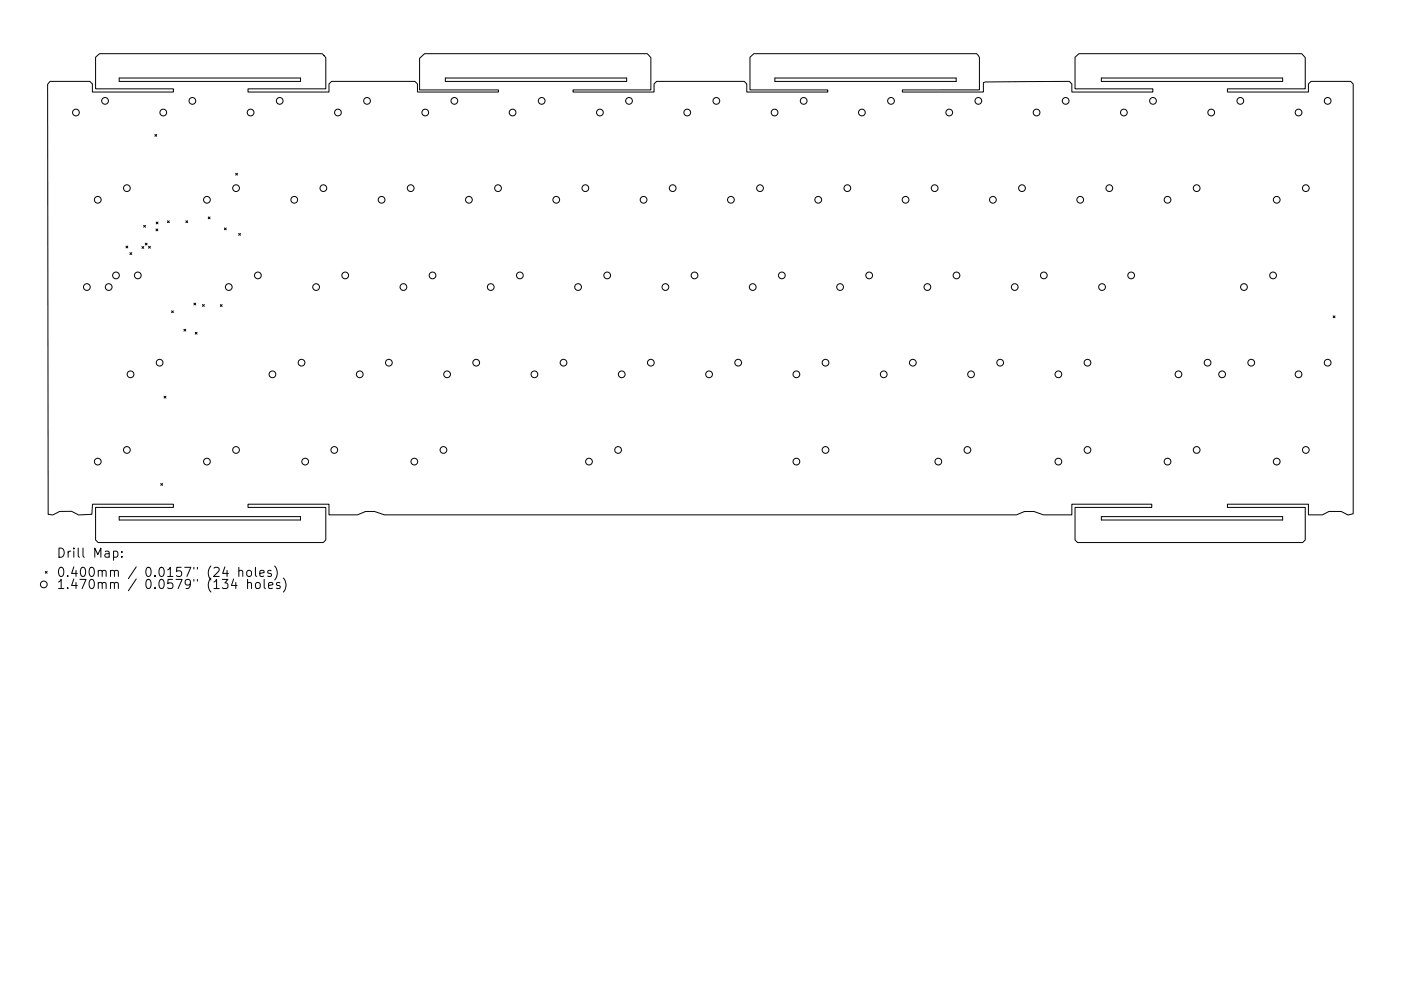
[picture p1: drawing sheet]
<svg xmlns="http://www.w3.org/2000/svg" width="297mm" height="210mm" viewBox="0 0 297 210" stroke-linecap="round" stroke-linejoin="round" font-family="sans-serif">
<defs><g id="words">
<g font-size="2.7">
<text x="11.9" y="118.3">Drill Map:</text>
<text x="11.9" y="122.4">0.400mm / 0.0157&quot; (24 holes)</text>
<text x="11.9" y="125">1.470mm / 0.0579&quot; (134 holes)</text>
</g>
</g></defs>
<g fill="none" stroke="#000" stroke-width=".21">
<path d="M10.6 17.3h8.4l.6 .5v1.7h17.2v-.7h-16.5v-6.7l.8-.7h47.2l.8 .8v6.6h-16.5v.7h17.2v-1.7l.5-.5h17.7l.5 .5v1.7h17.2v-.4h-16.7v-6.7l1-1h47.2l.8 .8v6.9h-16.5v.4h17.2v-1.7l.5-.5h18.6l.5 .5v1.7h17.2v-.4h-16.5v-7l.8-.7h47.3l.6 .8v6.9h-16.4v.4h17.2v-2l.4-.1 17.8-.1 .6 .5v1.7h17.1v-.7h-16.5v-6.7l.9-.7h47.2l.7 .8v6.6h-16.5v.7h17.2v-1.7l.6-.5h8.4l.5 .5v91.2l-1.1 .3-1.4-.8h-2.6l-1.4 .7h-3v-2.2h-17.2v.7h16.5v6.9l-.5 .5h-47.7l-.6-.5v-6.9h16.3v-.7h-16.9v2.2h-6.1a5.4 5.4 0 0 0-4.8-.3l-.9 .3h-134l-1-.3a4.7 4.7 0 0 0-4.7 .3h-6v-2.2h-17.2v.7h16.5v6.9l-.6 .5h-47.7l-.5-.5v-6.9h16.5v-.7h-17.2l-.1 2.1-2.8 .2-1.5-.8h-2.5l-1.5 .8-1-.2-.1-91.2zM25.3 16.6h38.4v.7h-38.4zM94.4 16.6h38.5v.7h-38.5zM164.3 16.6h38.4v.7h-38.4zM233.5 16.6h38.4v.7h-38.4zM32.8 28.5l.4 .4M33.2 28.5l-.4 .4M50 36.8l.4 .4M50.4 36.8l-.4 .4M26.7 52.2l.4 .4M27.1 52.2l-.4 .4M27.5 53.6l.4 .4"/>
<path d="M27.9 53.6l-.4 .4M30.1 52.3l.4 .4M30.5 47.8l.3 .4M30.5 52.3l-.4 .4M30.8 51.6l.4 .4M30.8 47.8l-.3 .4M31.2 51.6l-.4 .4M31.5 52.3l.4 .4M31.9 52.3l-.4 .4M33.1 48.6l.4 .4M33.1 47.1l.4 .4M33.5 48.6l-.4 .4"/>
<path d="M33.5 47.1l-.4 .4M35.5 46.9l.4 .3M35.9 46.9l-.4 .3M39.4 46.8l.4 .4M39.8 46.8l-.4 .4M44.2 46l.3 .4M44.5 46l-.3 .4M47.6 48.4l.4 .4M48 48.4l-.4 .4M50.6 49.5l.4 .4M51 49.5l-.4 .4M36.4 65.9l.4 .4"/>
<path d="M36.8 65.9l-.4 .4M39 69.9l.4 .3M39.4 69.9l-.4 .3M41.1 64.3l.4 .4M41.4 70.5l.4 .4M41.5 64.3l-.4 .4M41.8 70.5l-.4 .4M42.9 64.6l.4 .4M43.3 64.6l-.4 .4M46.7 64.6l.4 .4M47.1 64.6l-.4 .4M282.7 67l.3 .4"/>
<path d="M283 67l-.3 .4M34.8 84.1l.4 .4M35.2 84.1l-.4 .4M24.1 117l.5-.1 .4 .4v.6l-.2 .2h-.7M25.3 109.6h38.4v.7h-38.4zM25.8 118v.2M25.8 117v.2M34.1 102.6l.4 .4M34.5 102.6l-.4 .4M233.5 109.6h38.4v.7h-38.4zM9.6 121.2l.4 .4M10 121.2l-.4 .4"/>
<path d="M47.7 120.3l-.5 1.4h1.2M49.5 122.8l-.4 1.4h1.2M50 123.6v1.3M50.6 121.2l.3-.2 .5 .1 .1 1.2M50.6 120.4v1.9M52.4 121.2l.3-.2 .5 .2 .1 .7-.2 .3-.4 .1-.3-.2zM52.5 123.8l.3-.2 .4 .1 .1 1.2M52.5 122.9v2M54.2 120.4v1.6l.2 .3M54.3 123.8l.2-.2 .6 .2 .1 .7-.2 .3-.5 .1-.2-.2zM55.1 121.7l.9-.2-.1-.4-.5-.1-.3 .3 .1 .9h.7M56 122.9v1.7l.3 .3"/>
<path d="M56.9 124.2l1-.2-.1-.3-.6-.1-.3 .3 .1 .9h.8M57.5 121.1l-.5-.1-.3 .3 .1 .3 .7 .2v.4h-.8M58.2 120.1a2.23 2.23 0 0 1 0 2.9M59.3 123.7l-.4-.1-.3 .3 .1 .2 .6 .2v.5h-.7M60.1 122.7a2.23 2.23 0 0 1 0 2.9"/>
<circle cx="16.1" cy="23.9" r=".71"/>
<circle cx="22.3" cy="21.4" r=".71"/>
<circle cx="26.9" cy="39.9" r=".71"/>
<circle cx="34.6" cy="23.9" r=".71"/>
<circle cx="40.8" cy="21.4" r=".71"/>
<circle cx="50" cy="39.9" r=".71"/>
<circle cx="53.1" cy="23.9" r=".71"/>
<circle cx="59.3" cy="21.4" r=".71"/>
<circle cx="68.6" cy="39.9" r=".71"/>
<circle cx="71.6" cy="23.9" r=".71"/>
<circle cx="77.8" cy="21.4" r=".71"/>
<circle cx="87.1" cy="39.9" r=".71"/>
<circle cx="90.2" cy="23.9" r=".71"/>
<circle cx="96.3" cy="21.4" r=".71"/>
<circle cx="105.6" cy="39.9" r=".71"/>
<circle cx="108.7" cy="23.9" r=".71"/>
<circle cx="114.8" cy="21.4" r=".71"/>
<circle cx="124.1" cy="39.9" r=".71"/>
<circle cx="127.2" cy="23.9" r=".71"/>
<circle cx="133.4" cy="21.4" r=".71"/>
<circle cx="142.6" cy="39.9" r=".71"/>
<circle cx="145.7" cy="23.9" r=".71"/>
<circle cx="151.9" cy="21.4" r=".71"/>
<circle cx="161.1" cy="39.9" r=".71"/>
<circle cx="164.2" cy="23.9" r=".71"/>
<circle cx="170.4" cy="21.4" r=".71"/>
<circle cx="179.7" cy="39.9" r=".71"/>
<circle cx="182.7" cy="23.9" r=".71"/>
<circle cx="188.9" cy="21.4" r=".71"/>
<circle cx="198.2" cy="39.9" r=".71"/>
<circle cx="201.3" cy="23.9" r=".71"/>
<circle cx="207.4" cy="21.4" r=".71"/>
<circle cx="216.7" cy="39.9" r=".71"/>
<circle cx="219.8" cy="23.9" r=".71"/>
<circle cx="225.9" cy="21.4" r=".71"/>
<circle cx="235.2" cy="39.9" r=".71"/>
<circle cx="238.3" cy="23.9" r=".71"/>
<circle cx="244.5" cy="21.4" r=".71"/>
<circle cx="253.7" cy="39.9" r=".71"/>
<circle cx="256.8" cy="23.9" r=".71"/>
<circle cx="263" cy="21.4" r=".71"/>
<circle cx="275.3" cy="23.9" r=".71"/>
<circle cx="276.9" cy="39.9" r=".71"/>
<circle cx="281.5" cy="21.4" r=".71"/>
<circle cx="20.7" cy="42.4" r=".71"/>
<circle cx="24.6" cy="58.4" r=".71"/>
<circle cx="29.2" cy="58.4" r=".71"/>
<circle cx="43.9" cy="42.4" r=".71"/>
<circle cx="54.7" cy="58.4" r=".71"/>
<circle cx="62.4" cy="42.4" r=".71"/>
<circle cx="73.2" cy="58.4" r=".71"/>
<circle cx="80.9" cy="42.4" r=".71"/>
<circle cx="91.7" cy="58.4" r=".71"/>
<circle cx="99.4" cy="42.4" r=".71"/>
<circle cx="110.2" cy="58.4" r=".71"/>
<circle cx="117.9" cy="42.4" r=".71"/>
<circle cx="128.7" cy="58.4" r=".71"/>
<circle cx="136.5" cy="42.4" r=".71"/>
<circle cx="147.3" cy="58.4" r=".71"/>
<circle cx="155" cy="42.4" r=".71"/>
<circle cx="165.8" cy="58.4" r=".71"/>
<circle cx="173.5" cy="42.4" r=".71"/>
<circle cx="184.3" cy="58.4" r=".71"/>
<circle cx="192" cy="42.4" r=".71"/>
<circle cx="202.8" cy="58.4" r=".71"/>
<circle cx="210.5" cy="42.4" r=".71"/>
<circle cx="221.3" cy="58.4" r=".71"/>
<circle cx="229" cy="42.4" r=".71"/>
<circle cx="239.8" cy="58.4" r=".71"/>
<circle cx="247.5" cy="42.4" r=".71"/>
<circle cx="269.9" cy="58.4" r=".71"/>
<circle cx="270.7" cy="42.4" r=".71"/>
<circle cx="18.4" cy="60.9" r=".71"/>
<circle cx="23" cy="60.9" r=".71"/>
<circle cx="27.7" cy="79.4" r=".71"/>
<circle cx="33.8" cy="77" r=".71"/>
<circle cx="48.5" cy="60.9" r=".71"/>
<circle cx="57.8" cy="79.4" r=".71"/>
<circle cx="63.9" cy="77" r=".71"/>
<circle cx="67" cy="60.9" r=".71"/>
<circle cx="76.3" cy="79.4" r=".71"/>
<circle cx="82.4" cy="77" r=".71"/>
<circle cx="85.5" cy="60.9" r=".71"/>
<circle cx="94.8" cy="79.4" r=".71"/>
<circle cx="101" cy="77" r=".71"/>
<circle cx="104" cy="60.9" r=".71"/>
<circle cx="113.3" cy="79.4" r=".71"/>
<circle cx="119.5" cy="77" r=".71"/>
<circle cx="122.6" cy="60.9" r=".71"/>
<circle cx="131.8" cy="79.4" r=".71"/>
<circle cx="138" cy="77" r=".71"/>
<circle cx="141.1" cy="60.9" r=".71"/>
<circle cx="150.3" cy="79.4" r=".71"/>
<circle cx="156.5" cy="77" r=".71"/>
<circle cx="159.6" cy="60.9" r=".71"/>
<circle cx="168.9" cy="79.4" r=".71"/>
<circle cx="175" cy="77" r=".71"/>
<circle cx="178.1" cy="60.9" r=".71"/>
<circle cx="187.4" cy="79.4" r=".71"/>
<circle cx="193.5" cy="77" r=".71"/>
<circle cx="196.6" cy="60.9" r=".71"/>
<circle cx="205.9" cy="79.4" r=".71"/>
<circle cx="212.1" cy="77" r=".71"/>
<circle cx="215.1" cy="60.9" r=".71"/>
<circle cx="224.4" cy="79.4" r=".71"/>
<circle cx="230.6" cy="77" r=".71"/>
<circle cx="233.7" cy="60.9" r=".71"/>
<circle cx="249.9" cy="79.4" r=".71"/>
<circle cx="256" cy="77" r=".71"/>
<circle cx="259.1" cy="79.4" r=".71"/>
<circle cx="263.7" cy="60.9" r=".71"/>
<circle cx="265.3" cy="77" r=".71"/>
<circle cx="275.3" cy="79.4" r=".71"/>
<circle cx="281.5" cy="77" r=".71"/>
<circle cx="20.7" cy="97.9" r=".71"/>
<circle cx="26.9" cy="95.5" r=".71"/>
<circle cx="43.9" cy="97.9" r=".71"/>
<circle cx="50" cy="95.5" r=".71"/>
<circle cx="64.7" cy="97.9" r=".71"/>
<circle cx="70.9" cy="95.5" r=".71"/>
<circle cx="87.8" cy="97.9" r=".71"/>
<circle cx="94" cy="95.5" r=".71"/>
<circle cx="124.9" cy="97.9" r=".71"/>
<circle cx="131" cy="95.5" r=".71"/>
<circle cx="168.9" cy="97.9" r=".71"/>
<circle cx="175" cy="95.5" r=".71"/>
<circle cx="198.9" cy="97.9" r=".71"/>
<circle cx="205.1" cy="95.5" r=".71"/>
<circle cx="224.4" cy="97.9" r=".71"/>
<circle cx="230.6" cy="95.5" r=".71"/>
<circle cx="247.5" cy="97.9" r=".71"/>
<circle cx="253.7" cy="95.5" r=".71"/>
<circle cx="270.7" cy="97.9" r=".71"/>
<circle cx="276.9" cy="95.5" r=".71"/>
<circle cx="9.3" cy="124" r=".71"/>
</g>
<use href="#words"/>
</svg>
